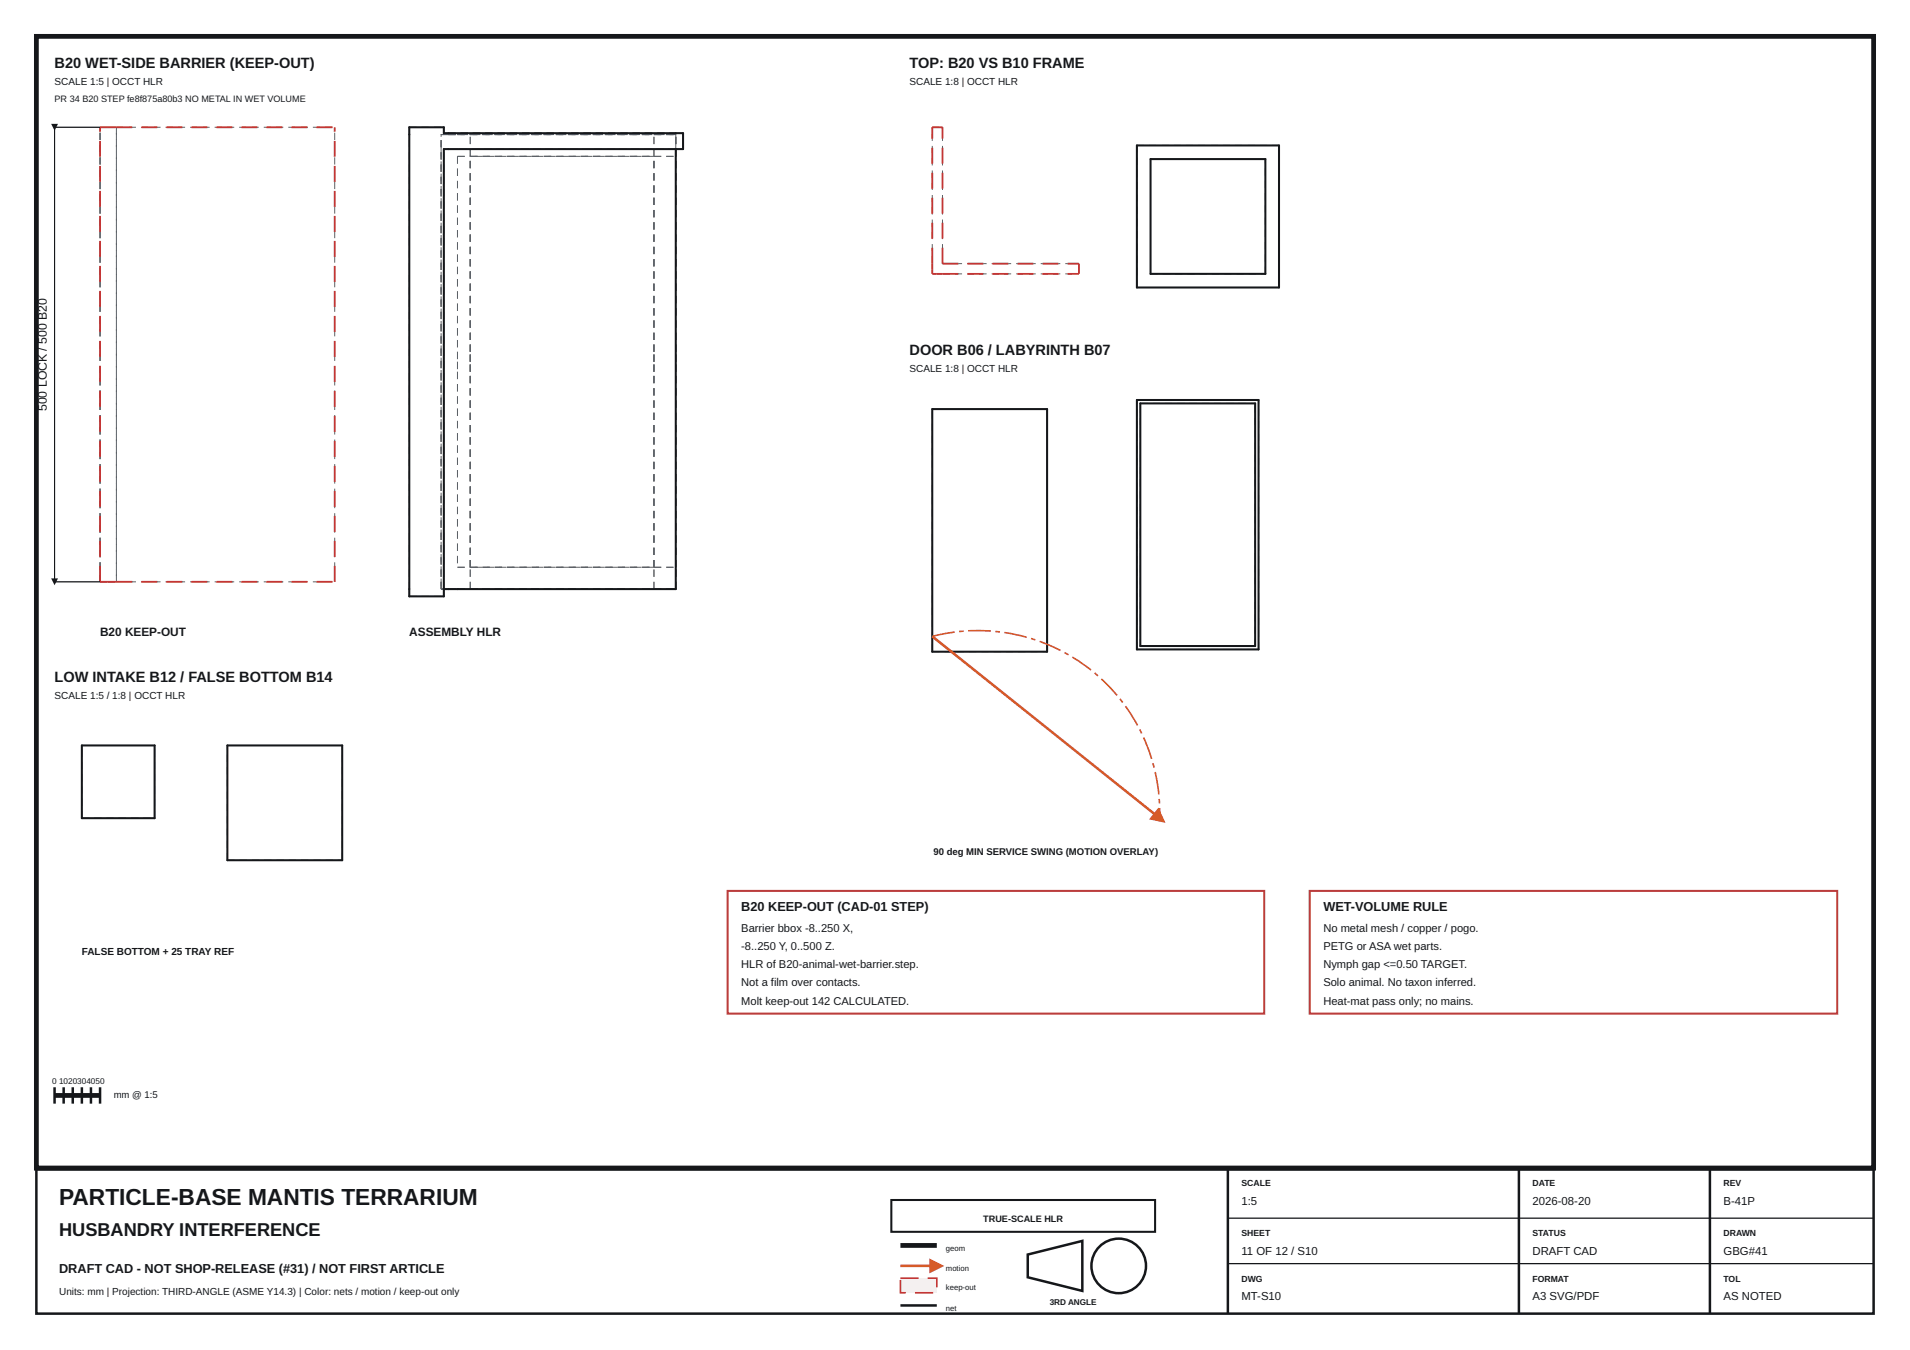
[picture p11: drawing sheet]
<svg xmlns="http://www.w3.org/2000/svg" width="420mm" height="297mm" viewBox="0 0 420 297" stroke-linecap="round" stroke-linejoin="round" font-family="sans-serif">
<defs><g id="words">
<text font-size="5" fill="#15171a" x="13" y="265">PARTICLE-BASE MANTIS TERRARIUM</text>
<text font-size="4" fill="#15171a" x="13" y="272">HUSBANDRY INTERFERENCE</text>
<g font-size="3.2" fill="#15171a">
<text x="12" y="15">B20 WET-SIDE BARRIER (KEEP-OUT)</text>
<text x="200" y="15">TOP: B20 VS B10 FRAME</text>
<text x="200" y="78">DOOR B06 / LABYRINTH B07</text>
<text x="12" y="150">LOW INTAKE B12 / FALSE BOTTOM B14</text>
</g>
<g font-size="2.8" fill="#15171a">
<text x="163" y="200.4">B20 KEEP-OUT (CAD-01 STEP)</text>
<text x="291" y="200.4">WET-VOLUME RULE</text>
<text x="13" y="280">DRAFT CAD - NOT SHOP-RELEASE (#31) / NOT FIRST ARTICLE</text>
</g>
<text font-size="2.7" fill="#15171a" x="10.3" y="90.5" transform="rotate(-90 10.3 90.5)">500 LOCK / 500 B20</text>
<g font-size="2.6" fill="#15171a">
<text x="22" y="140">B20 KEEP-OUT</text>
<text x="90" y="140">ASSEMBLY HLR</text>
</g>
<g font-size="2.5" fill="#15171a">
<text x="163" y="205">Barrier bbox -8..250 X,</text>
<text x="163" y="209">-8..250 Y, 0..500 Z.</text>
<text x="291" y="205">No metal mesh / copper / pogo.</text>
<text x="291" y="209">PETG or ASA wet parts.</text>
<text x="163" y="213">HLR of B20-animal-wet-barrier.step.</text>
<text x="291" y="213">Nymph gap &lt;=0.50 TARGET.</text>
<text x="163" y="217">Not a film over contacts.</text>
<text x="163" y="221">Molt keep-out 142 CALCULATED.</text>
<text x="291" y="217">Solo animal. No taxon inferred.</text>
<text x="291" y="221">Heat-mat pass only; no mains.</text>
<text x="273" y="265">1:5</text>
<text x="337" y="265">2026-08-20</text>
<text x="379" y="265">B-41P</text>
<text x="273" y="276">11 OF 12 / S10</text>
<text x="337" y="276">DRAFT CAD</text>
<text x="379" y="276">GBG#41</text>
<text x="273" y="286">MT-S10</text>
<text x="337" y="286">A3 SVG/PDF</text>
<text x="379" y="286">AS NOTED</text>
</g>
<g font-size="2.2" fill="#15171a">
<text x="12" y="18.8">SCALE 1:5 | OCCT HLR</text>
<text x="200" y="18.8">SCALE 1:8 | OCCT HLR</text>
<text x="200" y="81.8">SCALE 1:8 | OCCT HLR</text>
<text x="12" y="153.8">SCALE 1:5 / 1:8 | OCCT HLR</text>
<text x="18" y="210">FALSE BOTTOM + 25 TRAY REF</text>
<text x="13" y="285">Units: mm | Projection: THIRD-ANGLE (ASME Y14.3) | Color: nets / motion / keep-out only</text>
</g>
<g font-size="2.1" fill="#15171a">
<text x="205.3" y="188">90 deg MIN SERVICE SWING (MOTION OVERLAY)</text>
<text x="25" y="241.6">mm @ 1:5</text>
</g>
<g font-size="2" fill="#15171a">
<text x="12" y="22.4">PR 34 B20 STEP fe8f875a80b3 NO METAL IN WET VOLUME</text>
<text x="216.2" y="268.8">TRUE-SCALE HLR</text>
</g>
<g font-size="1.9" fill="#15171a">
<text x="273" y="261">SCALE</text>
<text x="337" y="261">DATE</text>
<text x="379" y="261">REV</text>
<text x="273" y="272">SHEET</text>
<text x="337" y="272">STATUS</text>
<text x="379" y="272">DRAWN</text>
<text x="273" y="282">DWG</text>
<text x="337" y="282">FORMAT</text>
<text x="379" y="282">TOL</text>
</g>
<g font-size="1.8" fill="#15171a">
<text x="11.5" y="238.4">0</text>
<text x="13" y="238.4">1020304050</text>
<text x="230.8" y="287">3RD ANGLE</text>
</g>
<g font-size="1.7" fill="#15171a">
<text x="208" y="275.2">geom</text>
<text x="208" y="279.7">motion</text>
<text x="208" y="283.8">keep-out</text>
<text x="208" y="288.4">net</text>
</g>
</g></defs>
<path d="M8 8h404v249h-404z" fill="none" stroke="#15171a" stroke-width="1.1" stroke-linecap="butt"/>
<g fill="none" stroke="#59616b" stroke-width=".22" stroke-dasharray="1.6 1.1" stroke-linecap="butt">
<path d="M22 28h1.6M22 28h3.6M23.6 28h2M25.6 28h48M25.6 28v100M90 29.6v-1.6M90 28h7.6M97 32.8v-3.2M97 32.8v96.8M97 29.6h.6M97 29.6h1.6M97.6 29.3v-1.3"/>
<path d="M97.6 29.3h1M97.6 29.6h1M98.6 32.8h-1M98.6 29.3h50M98.6 29.6v-.3M98.6 29.6h2M98.6 29.6h50M100.6 29.6h48M100.6 32.8h-2M100.6 29.6h2.8M100.6 34.4h2.8M100.6 34.4v40.4"/>
<path d="M103.4 29.6h40.4M103.4 34.4h40.4M103.4 34.4v-4.8M143.8 29.6h4.8M143.8 34.4v-4.8M143.8 34.4h4.8M143.8 34.4h-40.4M148.6 32.8h-48M148.6 29.3h1.6M148.6 29.6v-.3M148.6 32.8h1.6M148.6 32.8v-3.2"/>
<path d="M148.6 34.4v-4.8M150.2 32.8v-3.5M100.6 79.6v2.2M100.6 77.4v2.2M100.6 74.8v2.6M103.4 79.6v-2.2M103.4 77.4v-2.6M103.4 74.8v-40.4M143.8 74.8v-40.4M143.8 77.4v-2.6M143.8 79.6v-2.2M148.6 79.6v-2.2"/>
<path d="M148.6 77.4v-2.6M148.6 74.8v-40.4M100.6 81.8v43M103.4 81.8v-2.2M143.8 81.8v-2.2M148.6 81.8v-2.2M22 128v-100M22 128h1.6M22 128h3.6M23.6 128h2M25.6 128h48M25.6 128v-100"/>
<path d="M73.6 128v-100M90 129.6v-100M90 131.2v-1.6M90 131.2h7.6M97 129.6h.6M97 129.6h1.6M97 129.6v-100M97.6 131.2v-1.6M97.6 129.6v-96.8M98.6 129.6h2M100.6 129.6h2.8M100.6 124.8h2.8"/>
<path d="M103.4 129.6h40.4M103.4 124.8v-43M103.4 129.6v-4.8M103.4 124.8h40.4M143.8 129.6h4.8M143.8 129.6v-4.8M143.8 124.8h-40.4M143.8 124.8h4.8M143.8 124.8v-43M148.6 129.6v-4.8M148.6 124.8v-43"/>
</g>
<path d="M22 28h1.6M23.6 28h2M25.6 28h48M22 128v-100M22 128h1.6M23.6 128h2M25.6 128h48M73.6 128v-100" fill="none" stroke="#c63333" stroke-width=".4" stroke-dasharray="3.5 2" stroke-linecap="butt"/>
<path d="M90 28h7.6v1.3h52.6v3.5h-52.6v98.4h-7.6zM148.6 32.8v96.8h-51" fill="none" stroke="#15171a" stroke-width=".45"/>
<path d="M12 28h10M12 128h10" fill="none" stroke="#15171a" stroke-width=".28"/>
<path d="M12 28v100" fill="none" stroke="#15171a" stroke-width=".25"/>
<g fill="#15171a">
<path d="M11.3 27.2h1.4l-.7 1.5z"/>
<path d="M11.3 127.2h1.4l-.7 1.6z"/>
</g>
<g fill="none" stroke="#59616b" stroke-width=".22" stroke-dasharray="1.6 1.1" stroke-linecap="butt">
<path d="M205 28h2.2M250 32h31.2M253 35h25.2M205 59.3v-1.3M205 58v-30M207.2 58h30.1M207.2 58v-30M205 60.3v-1M205 60.3h1M206 60.3h1.2M207.2 60.3h30.1M237.3 60.3v-2.3"/>
<path d="M250 63.3v-31.3M250 63.3h31.2M253 60.3h25.2M253 60.3v-25.3M278.2 60.3v-25.3M281.2 63.3v-31.3M205 90h25.2M250 88h26.7M250.8 88.7h25.2M205 143.4v-53.4M205 143.4h25.2M230.2 143.4v-53.4"/>
<path d="M250 142.9v-54.9M250 142.9h26.7M250.8 142.1v-53.4M250.8 142.1h25.2M276 142.1v-53.4M276.7 142.9v-54.9"/>
</g>
<path d="M205 28h2.2M205 59.3v-1.3M205 58v-30M207.2 58h30.1M207.2 58v-30M205 60.3v-1M205 60.3h1M206 60.3h1.2M207.2 60.3h30.1M237.3 60.3v-2.3" fill="none" stroke="#c63333" stroke-width=".4" stroke-dasharray="3.5 2" stroke-linecap="butt"/>
<path d="M250 32h31.2v31.3h-31.2zM253 35h25.2v25.3h-25.2zM205 90h25.2v53.4h-25.2zM250 88h26.7v54.9h-26.7zM250.8 88.7h25.2v53.4h-25.2z" fill="none" stroke="#15171a" stroke-width=".45"/>
<path d="M205 140a40 40 0 0 1 50 40" fill="none" stroke="#d65a24" stroke-width=".35" stroke-dasharray="5 1 1 1" stroke-linecap="butt"/>
<path d="M205 140l50 40" fill="none" stroke="#d65a24" stroke-width=".55"/>
<path d="M254.7 177.7l1.6 3.3-3.6-.7z" fill="#d65a24"/>
<path d="M18 180v-16M18 180h16M18 164h16M34 180v-16M50 164h25.3M50 189.3v-25.3M50 189.3h25.3M75.3 189.3v-25.3" fill="none" stroke="#59616b" stroke-width=".22" stroke-dasharray="1.6 1.1" stroke-linecap="butt"/>
<path d="M18 164h16v16h-16zM50 164h25.3v25.3h-25.3z" fill="none" stroke="#15171a" stroke-width=".45"/>
<g fill="#fff" stroke="#ba3d3d" stroke-width=".45">
<path d="M160 196h118v27h-118z"/>
<path d="M288 196h116v27h-116z"/>
</g>
<path d="M8 257h404M12 241h10" fill="none" stroke="#15171a" stroke-width="1.1" stroke-linecap="butt"/>
<g fill="none" stroke="#15171a" stroke-width=".55">
<path d="M12 239.2v3.6M14 239.2v3.6M16 239.2v3.6M18 239.2v3.6M20 239.2v3.6M22 239.2v3.6M8 257h404v32h-404zM270 257v32M334 257v32M376 257v32M226 276l12-3v11l-12-3z"/>
<circle cx="246" cy="278.5" r="6"/>
</g>
<path d="M270 268h142M270 278h142" fill="none" stroke="#15171a" stroke-width=".28"/>
<path d="M196 264h58v7h-58z" fill="#fff" stroke="#15171a" stroke-width=".45"/>
<path d="M198 274h8" fill="none" stroke="#15171a" stroke-width="1.1" stroke-linecap="butt"/>
<path d="M198 278.5h8" fill="none" stroke="#d65a24" stroke-width=".55"/>
<path d="M204.4 276.9l3.2 1.6-3.2 1.6z" fill="#d65a24"/>
<path d="M198 281.2h8v3.2h-8z" fill="none" stroke="#c63333" stroke-width=".35" stroke-dasharray="4 2" stroke-linecap="butt"/>
<path d="M198 287.2h8" fill="none" stroke="#15171a" stroke-width=".55"/>
<use href="#words"/>
</svg>
